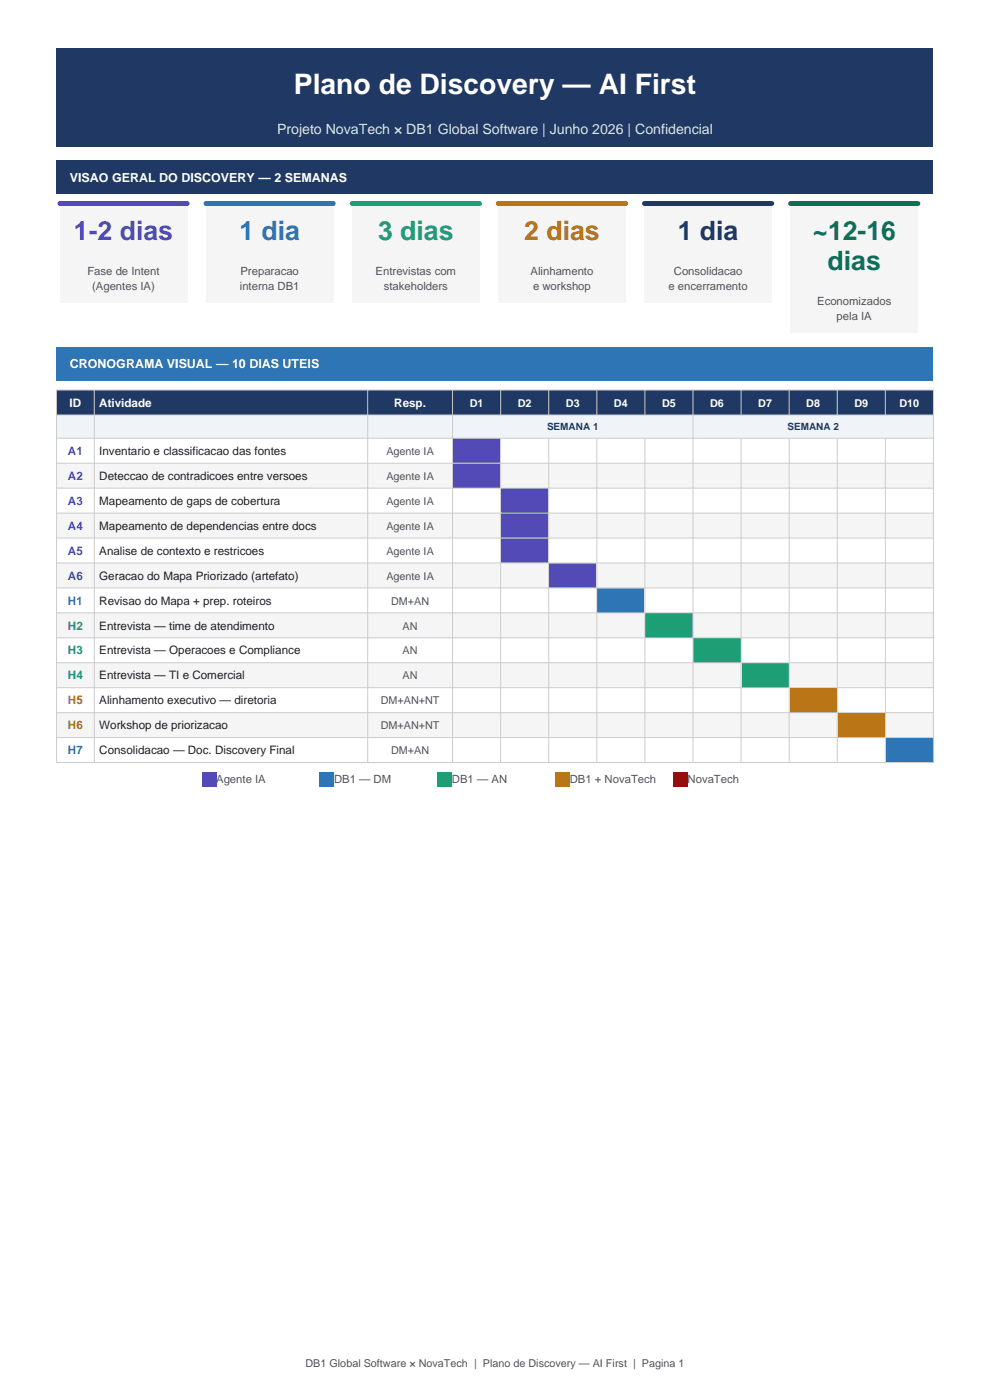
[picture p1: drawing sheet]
<svg xmlns="http://www.w3.org/2000/svg" width="210mm" height="297mm" viewBox="0 0 210 297" stroke-linecap="round" stroke-linejoin="round" font-family="sans-serif">
<defs><g id="words">
<text font-size="6" fill="#fff" x="62.3" y="19.9">Plano de Discovery — AI First</text>
<text font-size="5.6" fill="#534ab7" x="15.7" y="50.9">1-2 dias</text>
<text font-size="5.6" fill="#2e75b6" x="50.8" y="50.9">1 dia</text>
<text font-size="5.6" fill="#1d9e75" x="80.2" y="50.9">3 dias</text>
<text font-size="5.6" fill="#ba7517" x="111.2" y="50.9">2 dias</text>
<text font-size="5.6" fill="#1f3864" x="143.8" y="50.9">1 dia</text>
<g font-size="5.6" fill="#0f6e56">
<text x="172.3" y="50.9">~12-16</text>
<text x="175.6" y="57.3">dias</text>
</g>
<text font-size="3" fill="#d6e4f0" x="58.8" y="28.5">Projeto NovaTech × DB1 Global Software | Junho 2026 | Confidencial</text>
<g font-size="2.6" fill="#fff">
<text x="14.8" y="38.5">VISAO GERAL DO DISCOVERY — 2 SEMANAS</text>
<text x="14.8" y="78.1">CRONOGRAMA VISUAL — 10 DIAS UTEIS</text>
</g>
<g font-size="2.5" fill="#fff">
<text x="14.8" y="86.3">ID</text>
<text x="21.1" y="86.3">Atividade</text>
<text x="83.6" y="86.3">Resp.</text>
</g>
<g font-size="2.5" fill="#534ab7">
<text x="14.4" y="96.5">A1</text>
<text x="14.4" y="101.8">A2</text>
<text x="14.4" y="107.1">A3</text>
<text x="14.4" y="112.4">A4</text>
<text x="14.4" y="117.7">A5</text>
<text x="14.4" y="123">A6</text>
</g>
<g font-size="2.5" fill="#222">
<text x="21.1" y="96.5">Inventario e classificacao das fontes</text>
<text x="21.1" y="101.8">Deteccao de contradicoes entre versoes</text>
<text x="21.1" y="107.1">Mapeamento de gaps de cobertura</text>
<text x="21.1" y="112.4">Mapeamento de dependencias entre docs</text>
<text x="21.1" y="117.7">Analise de contexto e restricoes</text>
<text x="21.1" y="123">Geracao do Mapa Priorizado (artefato)</text>
<text x="21.1" y="128.3">Revisao do Mapa + prep. roteiros</text>
<text x="21.1" y="133.5">Entrevista — time de atendimento</text>
<text x="21.1" y="138.8">Entrevista — Operacoes e Compliance</text>
<text x="21.1" y="144.1">Entrevista — TI e Comercial</text>
<text x="21.1" y="149.4">Alinhamento executivo — diretoria</text>
<text x="21.1" y="154.7">Workshop de priorizacao</text>
<text x="21.1" y="160">Consolidacao — Doc. Discovery Final</text>
</g>
<g font-size="2.5" fill="#2e75b6">
<text x="14.4" y="128.3">H1</text>
<text x="14.4" y="160">H7</text>
</g>
<g font-size="2.5" fill="#1d9e75">
<text x="14.4" y="133.5">H2</text>
<text x="14.4" y="138.8">H3</text>
<text x="14.4" y="144.1">H4</text>
</g>
<g font-size="2.5" fill="#ba7517">
<text x="14.4" y="149.4">H5</text>
<text x="14.4" y="154.7">H6</text>
</g>
<g font-size="2.4" fill="#555">
<text x="18.5" y="58.3">Fase de Intent</text>
<text x="51" y="58.3">Preparacao</text>
<text x="79.7" y="58.3">Entrevistas com</text>
<text x="112.5" y="58.3">Alinhamento</text>
<text x="142.9" y="58.3">Consolidacao</text>
<text x="19.5" y="61.4">(Agentes IA)</text>
<text x="50.9" y="61.4">interna DB1</text>
<text x="81.4" y="61.4">stakeholders</text>
<text x="113.1" y="61.4">e workshop</text>
<text x="141.8" y="61.4">e encerramento</text>
<text x="173.3" y="64.6">Economizados</text>
<text x="177.5" y="67.8">pela IA</text>
<text x="45.9" y="166.2">Agente IA</text>
<text x="70.9" y="166.2">DB1 — DM</text>
<text x="95.9" y="166.2">DB1 — AN</text>
<text x="120.9" y="166.2">DB1 + NovaTech</text>
<text x="145.9" y="166.2">NovaTech</text>
</g>
<g font-size="2.3" fill="#fff">
<text x="99.6" y="86.3">D1</text>
<text x="109.8" y="86.3">D2</text>
<text x="120" y="86.3">D3</text>
<text x="130.2" y="86.3">D4</text>
<text x="140.4" y="86.3">D5</text>
<text x="150.6" y="86.3">D6</text>
<text x="160.8" y="86.3">D7</text>
<text x="171" y="86.3">D8</text>
<text x="181.2" y="86.3">D9</text>
<text x="190.8" y="86.3">D10</text>
</g>
<g font-size="2.3" fill="#555">
<text x="82" y="96.5">Agente IA</text>
<text x="82" y="101.8">Agente IA</text>
<text x="82" y="107.1">Agente IA</text>
<text x="82" y="112.4">Agente IA</text>
<text x="82" y="117.7">Agente IA</text>
<text x="82" y="123">Agente IA</text>
<text x="83" y="128.3">DM+AN</text>
<text x="85.4" y="133.5">AN</text>
<text x="85.4" y="138.8">AN</text>
<text x="80.8" y="149.4">DM+AN+NT</text>
<text x="85.4" y="144.1">AN</text>
<text x="80.8" y="154.7">DM+AN+NT</text>
<text x="83" y="160">DM+AN</text>
<text x="64.8" y="290">DB1 Global Software × NovaTech | Plano de Discovery — AI First | Pagina 1</text>
</g>
<g font-size="2.1" fill="#1f3864">
<text x="116" y="91.2">SEMANA 1</text>
<text x="167" y="91.2">SEMANA 2</text>
</g>
</g></defs>
<g fill="#1f3864">
<path d="M12 10.1h186v21h-186z" fill-rule="evenodd"/>
<path d="M12 34.1h186v7.1h-186z" fill-rule="evenodd"/>
</g>
<path d="M12.7 43.2h27v21.1h-27z" fill-rule="evenodd" fill="#f5f5f5"/>
<path d="M12.7 43.2h27" fill="none" stroke="#534ab7" stroke-width="1.1"/>
<path d="M43.7 43.2h27v21.1h-27z" fill-rule="evenodd" fill="#f5f5f5"/>
<path d="M43.7 43.2h27" fill="none" stroke="#2e75b6" stroke-width="1.1"/>
<path d="M74.7 43.2h27v21.1h-27z" fill-rule="evenodd" fill="#f5f5f5"/>
<path d="M74.7 43.2h27" fill="none" stroke="#1d9e75" stroke-width="1.1"/>
<path d="M105.7 43.2h27v21.1h-27z" fill-rule="evenodd" fill="#f5f5f5"/>
<path d="M105.7 43.2h27" fill="none" stroke="#ba7517" stroke-width="1.1"/>
<path d="M136.7 43.2h27v21.1h-27z" fill-rule="evenodd" fill="#f5f5f5"/>
<path d="M136.7 43.2h27" fill="none" stroke="#1f3864" stroke-width="1.1"/>
<path d="M167.7 43.2h27v27.5h-27z" fill-rule="evenodd" fill="#f5f5f5"/>
<path d="M167.7 43.2h27" fill="none" stroke="#0f6e56" stroke-width="1.1"/>
<path d="M12 73.7h186v7h-186z" fill-rule="evenodd" fill="#2e75b6"/>
<path d="M12 82.7h186v5.3h-186z" fill-rule="evenodd" fill="#1f3864"/>
<path d="M12 88h186v5h-186z" fill-rule="evenodd" fill="#f0f4f8"/>
<path d="M96 93h10.2v5.3h-10.2z" fill-rule="evenodd" fill="#534ab7"/>
<g fill="#fff">
<path d="M12 93h84v5.3h-84z" fill-rule="evenodd"/>
<path d="M106.2 93h10.2v5.3h-10.2z" fill-rule="evenodd"/>
<path d="M116.4 93h10.2v5.3h-10.2z" fill-rule="evenodd"/>
<path d="M126.6 93h10.2v5.3h-10.2z" fill-rule="evenodd"/>
<path d="M136.8 93h10.2v5.3h-10.2z" fill-rule="evenodd"/>
<path d="M147 93h10.2v5.3h-10.2z" fill-rule="evenodd"/>
<path d="M157.2 93h10.2v5.3h-10.2z" fill-rule="evenodd"/>
<path d="M167.4 93h10.2v5.3h-10.2z" fill-rule="evenodd"/>
<path d="M177.6 93h10.2v5.3h-10.2z" fill-rule="evenodd"/>
<path d="M187.8 93h10.2v5.3h-10.2z" fill-rule="evenodd"/>
</g>
<path d="M96 98.3h10.2v5.3h-10.2z" fill-rule="evenodd" fill="#534ab7"/>
<g fill="#f5f5f5">
<path d="M12 98.3h84v5.3h-84z" fill-rule="evenodd"/>
<path d="M106.2 98.3h10.2v5.3h-10.2z" fill-rule="evenodd"/>
<path d="M116.4 98.3h10.2v5.3h-10.2z" fill-rule="evenodd"/>
<path d="M126.6 98.3h10.2v5.3h-10.2z" fill-rule="evenodd"/>
<path d="M136.8 98.3h10.2v5.3h-10.2z" fill-rule="evenodd"/>
<path d="M147 98.3h10.2v5.3h-10.2z" fill-rule="evenodd"/>
<path d="M157.2 98.3h10.2v5.3h-10.2z" fill-rule="evenodd"/>
<path d="M167.4 98.3h10.2v5.3h-10.2z" fill-rule="evenodd"/>
<path d="M177.6 98.3h10.2v5.3h-10.2z" fill-rule="evenodd"/>
<path d="M187.8 98.3h10.2v5.3h-10.2z" fill-rule="evenodd"/>
</g>
<path d="M106.2 103.6h10.2v5.2h-10.2z" fill-rule="evenodd" fill="#534ab7"/>
<g fill="#fff">
<path d="M12 103.6h84v5.2h-84z" fill-rule="evenodd"/>
<path d="M96 103.6h10.2v5.2h-10.2z" fill-rule="evenodd"/>
<path d="M116.4 103.6h10.2v5.2h-10.2z" fill-rule="evenodd"/>
<path d="M126.6 103.6h10.2v5.2h-10.2z" fill-rule="evenodd"/>
<path d="M136.8 103.6h10.2v5.2h-10.2z" fill-rule="evenodd"/>
<path d="M147 103.6h10.2v5.2h-10.2z" fill-rule="evenodd"/>
<path d="M157.2 103.6h10.2v5.2h-10.2z" fill-rule="evenodd"/>
<path d="M167.4 103.6h10.2v5.2h-10.2z" fill-rule="evenodd"/>
<path d="M177.6 103.6h10.2v5.2h-10.2z" fill-rule="evenodd"/>
<path d="M187.8 103.6h10.2v5.2h-10.2z" fill-rule="evenodd"/>
</g>
<path d="M106.2 108.8h10.2v5.3h-10.2z" fill-rule="evenodd" fill="#534ab7"/>
<g fill="#f5f5f5">
<path d="M12 108.8h84v5.3h-84z" fill-rule="evenodd"/>
<path d="M96 108.8h10.2v5.3h-10.2z" fill-rule="evenodd"/>
<path d="M116.4 108.8h10.2v5.3h-10.2z" fill-rule="evenodd"/>
<path d="M126.6 108.8h10.2v5.3h-10.2z" fill-rule="evenodd"/>
<path d="M136.8 108.8h10.2v5.3h-10.2z" fill-rule="evenodd"/>
<path d="M147 108.8h10.2v5.3h-10.2z" fill-rule="evenodd"/>
<path d="M157.2 108.8h10.2v5.3h-10.2z" fill-rule="evenodd"/>
<path d="M167.4 108.8h10.2v5.3h-10.2z" fill-rule="evenodd"/>
<path d="M177.6 108.8h10.2v5.3h-10.2z" fill-rule="evenodd"/>
<path d="M187.8 108.8h10.2v5.3h-10.2z" fill-rule="evenodd"/>
</g>
<path d="M106.2 114.1h10.2v5.3h-10.2z" fill-rule="evenodd" fill="#534ab7"/>
<g fill="#fff">
<path d="M12 114.1h84v5.3h-84z" fill-rule="evenodd"/>
<path d="M96 114.1h10.2v5.3h-10.2z" fill-rule="evenodd"/>
<path d="M116.4 114.1h10.2v5.3h-10.2z" fill-rule="evenodd"/>
<path d="M126.6 114.1h10.2v5.3h-10.2z" fill-rule="evenodd"/>
<path d="M136.8 114.1h10.2v5.3h-10.2z" fill-rule="evenodd"/>
<path d="M147 114.1h10.2v5.3h-10.2z" fill-rule="evenodd"/>
<path d="M157.2 114.1h10.2v5.3h-10.2z" fill-rule="evenodd"/>
<path d="M167.4 114.1h10.2v5.3h-10.2z" fill-rule="evenodd"/>
<path d="M177.6 114.1h10.2v5.3h-10.2z" fill-rule="evenodd"/>
<path d="M187.8 114.1h10.2v5.3h-10.2z" fill-rule="evenodd"/>
</g>
<path d="M116.4 119.4h10.2v5.3h-10.2z" fill-rule="evenodd" fill="#534ab7"/>
<g fill="#f5f5f5">
<path d="M12 119.4h84v5.3h-84z" fill-rule="evenodd"/>
<path d="M96 119.4h10.2v5.3h-10.2z" fill-rule="evenodd"/>
<path d="M106.2 119.4h10.2v5.3h-10.2z" fill-rule="evenodd"/>
<path d="M126.6 119.4h10.2v5.3h-10.2z" fill-rule="evenodd"/>
<path d="M136.8 119.4h10.2v5.3h-10.2z" fill-rule="evenodd"/>
<path d="M147 119.4h10.2v5.3h-10.2z" fill-rule="evenodd"/>
<path d="M157.2 119.4h10.2v5.3h-10.2z" fill-rule="evenodd"/>
<path d="M167.4 119.4h10.2v5.3h-10.2z" fill-rule="evenodd"/>
<path d="M177.6 119.4h10.2v5.3h-10.2z" fill-rule="evenodd"/>
<path d="M187.8 119.4h10.2v5.3h-10.2z" fill-rule="evenodd"/>
</g>
<path d="M126.6 124.7h10.2v5.3h-10.2z" fill-rule="evenodd" fill="#2e75b6"/>
<g fill="#fff">
<path d="M12 124.7h84v5.3h-84z" fill-rule="evenodd"/>
<path d="M96 124.7h10.2v5.3h-10.2z" fill-rule="evenodd"/>
<path d="M106.2 124.7h10.2v5.3h-10.2z" fill-rule="evenodd"/>
<path d="M116.4 124.7h10.2v5.3h-10.2z" fill-rule="evenodd"/>
<path d="M136.8 124.7h10.2v5.3h-10.2z" fill-rule="evenodd"/>
<path d="M147 124.7h10.2v5.3h-10.2z" fill-rule="evenodd"/>
<path d="M157.2 124.7h10.2v5.3h-10.2z" fill-rule="evenodd"/>
<path d="M167.4 124.7h10.2v5.3h-10.2z" fill-rule="evenodd"/>
<path d="M177.6 124.7h10.2v5.3h-10.2z" fill-rule="evenodd"/>
<path d="M187.8 124.7h10.2v5.3h-10.2z" fill-rule="evenodd"/>
</g>
<path d="M136.8 130h10.2v5.3h-10.2z" fill-rule="evenodd" fill="#1d9e75"/>
<g fill="#f5f5f5">
<path d="M12 130h84v5.3h-84z" fill-rule="evenodd"/>
<path d="M96 130h10.2v5.3h-10.2z" fill-rule="evenodd"/>
<path d="M106.2 130h10.2v5.3h-10.2z" fill-rule="evenodd"/>
<path d="M116.4 130h10.2v5.3h-10.2z" fill-rule="evenodd"/>
<path d="M126.6 130h10.2v5.3h-10.2z" fill-rule="evenodd"/>
<path d="M147 130h10.2v5.3h-10.2z" fill-rule="evenodd"/>
<path d="M157.2 130h10.2v5.3h-10.2z" fill-rule="evenodd"/>
<path d="M167.4 130h10.2v5.3h-10.2z" fill-rule="evenodd"/>
<path d="M177.6 130h10.2v5.3h-10.2z" fill-rule="evenodd"/>
<path d="M187.8 130h10.2v5.3h-10.2z" fill-rule="evenodd"/>
</g>
<path d="M147 135.3h10.2v5.3h-10.2z" fill-rule="evenodd" fill="#1d9e75"/>
<g fill="#fff">
<path d="M12 135.3h84v5.3h-84z" fill-rule="evenodd"/>
<path d="M96 135.3h10.2v5.3h-10.2z" fill-rule="evenodd"/>
<path d="M106.2 135.3h10.2v5.3h-10.2z" fill-rule="evenodd"/>
<path d="M116.4 135.3h10.2v5.3h-10.2z" fill-rule="evenodd"/>
<path d="M126.6 135.3h10.2v5.3h-10.2z" fill-rule="evenodd"/>
<path d="M136.8 135.3h10.2v5.3h-10.2z" fill-rule="evenodd"/>
<path d="M157.2 135.3h10.2v5.3h-10.2z" fill-rule="evenodd"/>
<path d="M167.4 135.3h10.2v5.3h-10.2z" fill-rule="evenodd"/>
<path d="M177.6 135.3h10.2v5.3h-10.2z" fill-rule="evenodd"/>
<path d="M187.8 135.3h10.2v5.3h-10.2z" fill-rule="evenodd"/>
</g>
<path d="M157.2 140.6h10.2v5.3h-10.2z" fill-rule="evenodd" fill="#1d9e75"/>
<g fill="#f5f5f5">
<path d="M12 140.6h84v5.3h-84z" fill-rule="evenodd"/>
<path d="M96 140.6h10.2v5.3h-10.2z" fill-rule="evenodd"/>
<path d="M106.2 140.6h10.2v5.3h-10.2z" fill-rule="evenodd"/>
<path d="M116.4 140.6h10.2v5.3h-10.2z" fill-rule="evenodd"/>
<path d="M126.6 140.6h10.2v5.3h-10.2z" fill-rule="evenodd"/>
<path d="M136.8 140.6h10.2v5.3h-10.2z" fill-rule="evenodd"/>
<path d="M147 140.6h10.2v5.3h-10.2z" fill-rule="evenodd"/>
<path d="M167.4 140.6h10.2v5.3h-10.2z" fill-rule="evenodd"/>
<path d="M177.6 140.6h10.2v5.3h-10.2z" fill-rule="evenodd"/>
<path d="M187.8 140.6h10.2v5.3h-10.2z" fill-rule="evenodd"/>
</g>
<path d="M167.4 145.9h10.2v5.3h-10.2z" fill-rule="evenodd" fill="#ba7517"/>
<g fill="#fff">
<path d="M12 145.9h84v5.3h-84z" fill-rule="evenodd"/>
<path d="M96 145.9h10.2v5.3h-10.2z" fill-rule="evenodd"/>
<path d="M106.2 145.9h10.2v5.3h-10.2z" fill-rule="evenodd"/>
<path d="M116.4 145.9h10.2v5.3h-10.2z" fill-rule="evenodd"/>
<path d="M126.6 145.9h10.2v5.3h-10.2z" fill-rule="evenodd"/>
<path d="M136.8 145.9h10.2v5.3h-10.2z" fill-rule="evenodd"/>
<path d="M147 145.9h10.2v5.3h-10.2z" fill-rule="evenodd"/>
<path d="M157.2 145.9h10.2v5.3h-10.2z" fill-rule="evenodd"/>
<path d="M177.6 145.9h10.2v5.3h-10.2z" fill-rule="evenodd"/>
<path d="M187.8 145.9h10.2v5.3h-10.2z" fill-rule="evenodd"/>
</g>
<path d="M177.6 151.2h10.2v5.3h-10.2z" fill-rule="evenodd" fill="#ba7517"/>
<g fill="#f5f5f5">
<path d="M12 151.2h84v5.3h-84z" fill-rule="evenodd"/>
<path d="M96 151.2h10.2v5.3h-10.2z" fill-rule="evenodd"/>
<path d="M106.2 151.2h10.2v5.3h-10.2z" fill-rule="evenodd"/>
<path d="M116.4 151.2h10.2v5.3h-10.2z" fill-rule="evenodd"/>
<path d="M126.6 151.2h10.2v5.3h-10.2z" fill-rule="evenodd"/>
<path d="M136.8 151.2h10.2v5.3h-10.2z" fill-rule="evenodd"/>
<path d="M147 151.2h10.2v5.3h-10.2z" fill-rule="evenodd"/>
<path d="M157.2 151.2h10.2v5.3h-10.2z" fill-rule="evenodd"/>
<path d="M167.4 151.2h10.2v5.3h-10.2z" fill-rule="evenodd"/>
<path d="M187.8 151.2h10.2v5.3h-10.2z" fill-rule="evenodd"/>
</g>
<path d="M187.8 156.5h10.2v5.3h-10.2z" fill-rule="evenodd" fill="#2e75b6"/>
<g fill="#fff">
<path d="M12 156.5h84v5.3h-84z" fill-rule="evenodd"/>
<path d="M96 156.5h10.2v5.3h-10.2z" fill-rule="evenodd"/>
<path d="M106.2 156.5h10.2v5.3h-10.2z" fill-rule="evenodd"/>
<path d="M116.4 156.5h10.2v5.3h-10.2z" fill-rule="evenodd"/>
<path d="M126.6 156.5h10.2v5.3h-10.2z" fill-rule="evenodd"/>
<path d="M136.8 156.5h10.2v5.3h-10.2z" fill-rule="evenodd"/>
<path d="M147 156.5h10.2v5.3h-10.2z" fill-rule="evenodd"/>
<path d="M157.2 156.5h10.2v5.3h-10.2z" fill-rule="evenodd"/>
<path d="M167.4 156.5h10.2v5.3h-10.2z" fill-rule="evenodd"/>
<path d="M177.6 156.5h10.2v5.3h-10.2z" fill-rule="evenodd"/>
</g>
<g fill="none" stroke="#ccc" stroke-width=".21">
<path d="M12 82.7h186v79.1h-186zM12 88h186M12 93h186M12 98.3h186M20 82.7v79.1M78 82.7v79.1M96 82.7v79.1M106.2 82.7v5.3M106.2 93v68.8M116.4 82.7v5.3M116.4 93v68.8M126.6 82.7v5.3"/>
<path d="M126.6 93v68.8M136.8 82.7v5.3M136.8 93v68.8M147 82.7v79.1M157.2 82.7v5.3M157.2 93v68.8M167.4 82.7v5.3M167.4 93v68.8M177.6 82.7v5.3M177.6 93v68.8M187.8 82.7v5.3M187.8 93v68.8"/>
<path d="M12 103.6h186M12 108.8h186M12 114.1h186M12 119.4h186M12 124.7h186M12 130h186M12 135.3h186M12 140.6h186M12 145.9h186M12 151.2h186M12 156.5h186"/>
</g>
<path d="M42.9 163.9h3v3h-3z" fill-rule="evenodd" fill="#534ab7"/>
<path d="M67.9 163.9h3v3h-3z" fill-rule="evenodd" fill="#2e75b6"/>
<path d="M92.9 163.9h3v3h-3z" fill-rule="evenodd" fill="#1d9e75"/>
<path d="M117.9 163.9h3v3h-3z" fill-rule="evenodd" fill="#ba7517"/>
<path d="M142.9 163.9h3v3h-3z" fill-rule="evenodd" fill="#c00000"/>
<use href="#words"/>
</svg>
